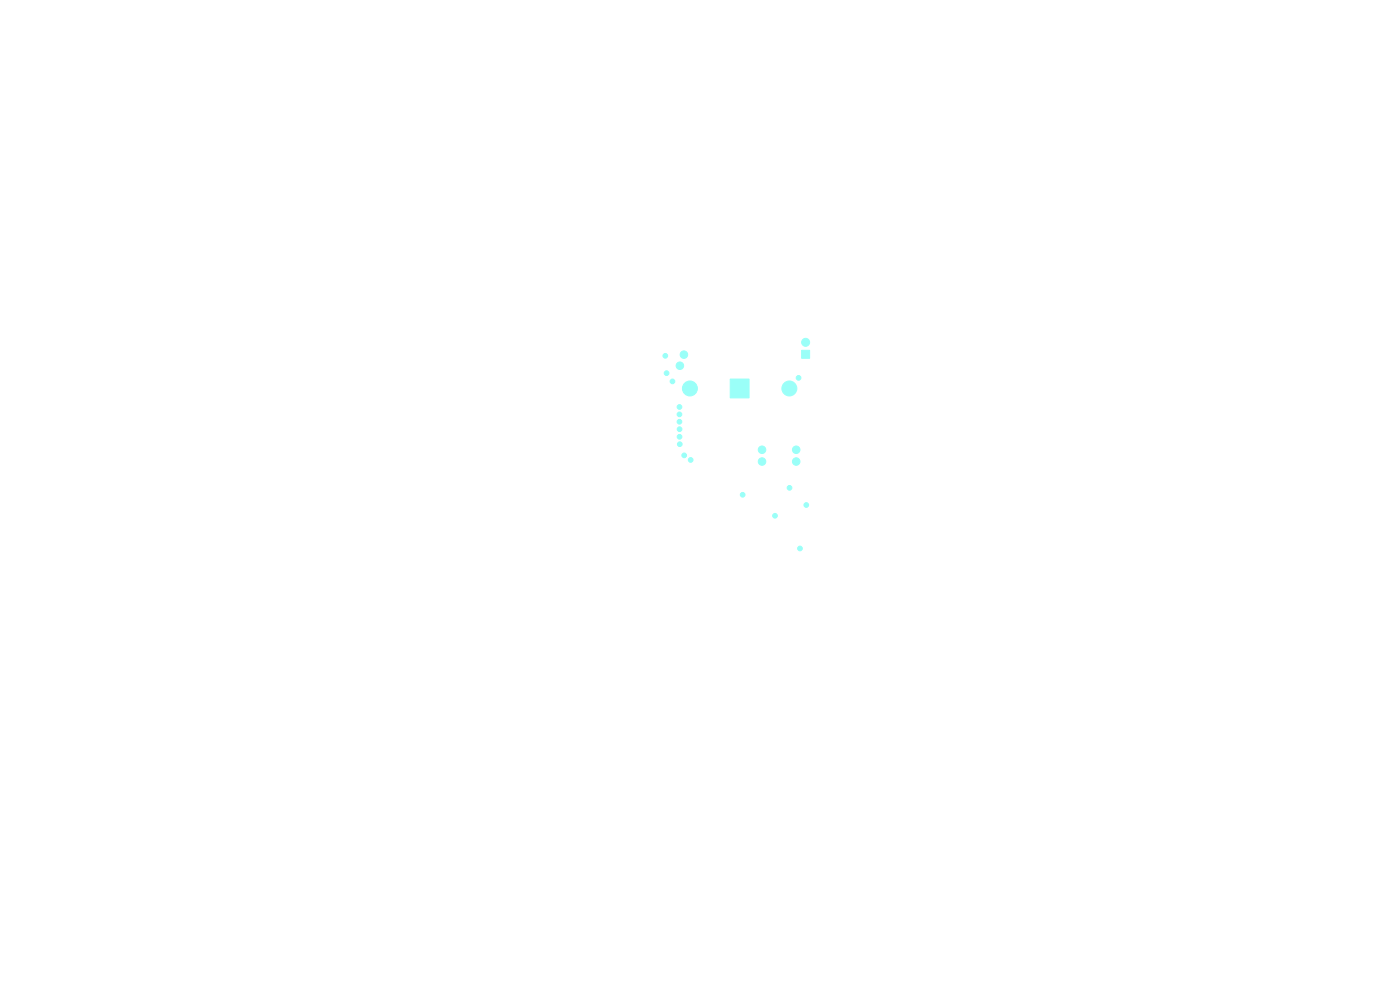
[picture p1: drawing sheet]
<svg xmlns="http://www.w3.org/2000/svg" width="297mm" height="210mm" viewBox="0 0 297 210" stroke-linecap="round" stroke-linejoin="round" font-family="sans-serif">
<g fill="#9afff8" stroke="#9afff8" stroke-width=".21">
<path d="M170.1 74.3h1.7v1.7h-1.7z"/>
<path d="M154.9 80.4h4v4h-4z"/>
<circle cx="168.9" cy="95.4" r=".8"/>
<circle cx="168.9" cy="97.9" r=".8"/>
<circle cx="170.9" cy="72.6" r=".85"/>
<circle cx="161.7" cy="95.4" r=".8"/>
<circle cx="161.7" cy="97.9" r=".8"/>
<circle cx="145.1" cy="75.2" r=".8"/>
<circle cx="144.2" cy="77.6" r=".8"/>
<circle cx="145.1" cy="96.6" r=".5"/>
<circle cx="157.5" cy="105" r=".5"/>
<circle cx="164.4" cy="109.4" r=".5"/>
<circle cx="144.2" cy="94.2" r=".5"/>
<circle cx="146.5" cy="97.6" r=".5"/>
<circle cx="144.1" cy="89.5" r=".5"/>
<circle cx="169.4" cy="80.2" r=".5"/>
<circle cx="142.7" cy="80.9" r=".5"/>
<circle cx="141.4" cy="79.2" r=".5"/>
<circle cx="144.1" cy="86.3" r=".5"/>
<circle cx="144.1" cy="87.9" r=".5"/>
<circle cx="169.7" cy="116.3" r=".5"/>
<circle cx="141.1" cy="75.5" r=".5"/>
<circle cx="171.1" cy="107.1" r=".5"/>
<circle cx="167.5" cy="82.4" r="1.59"/>
<circle cx="146.4" cy="82.4" r="1.59"/>
<circle cx="167.5" cy="103.5" r=".5"/>
<circle cx="144.2" cy="92.7" r=".5"/>
<circle cx="144.2" cy="91" r=".5"/>
</g>
</svg>
